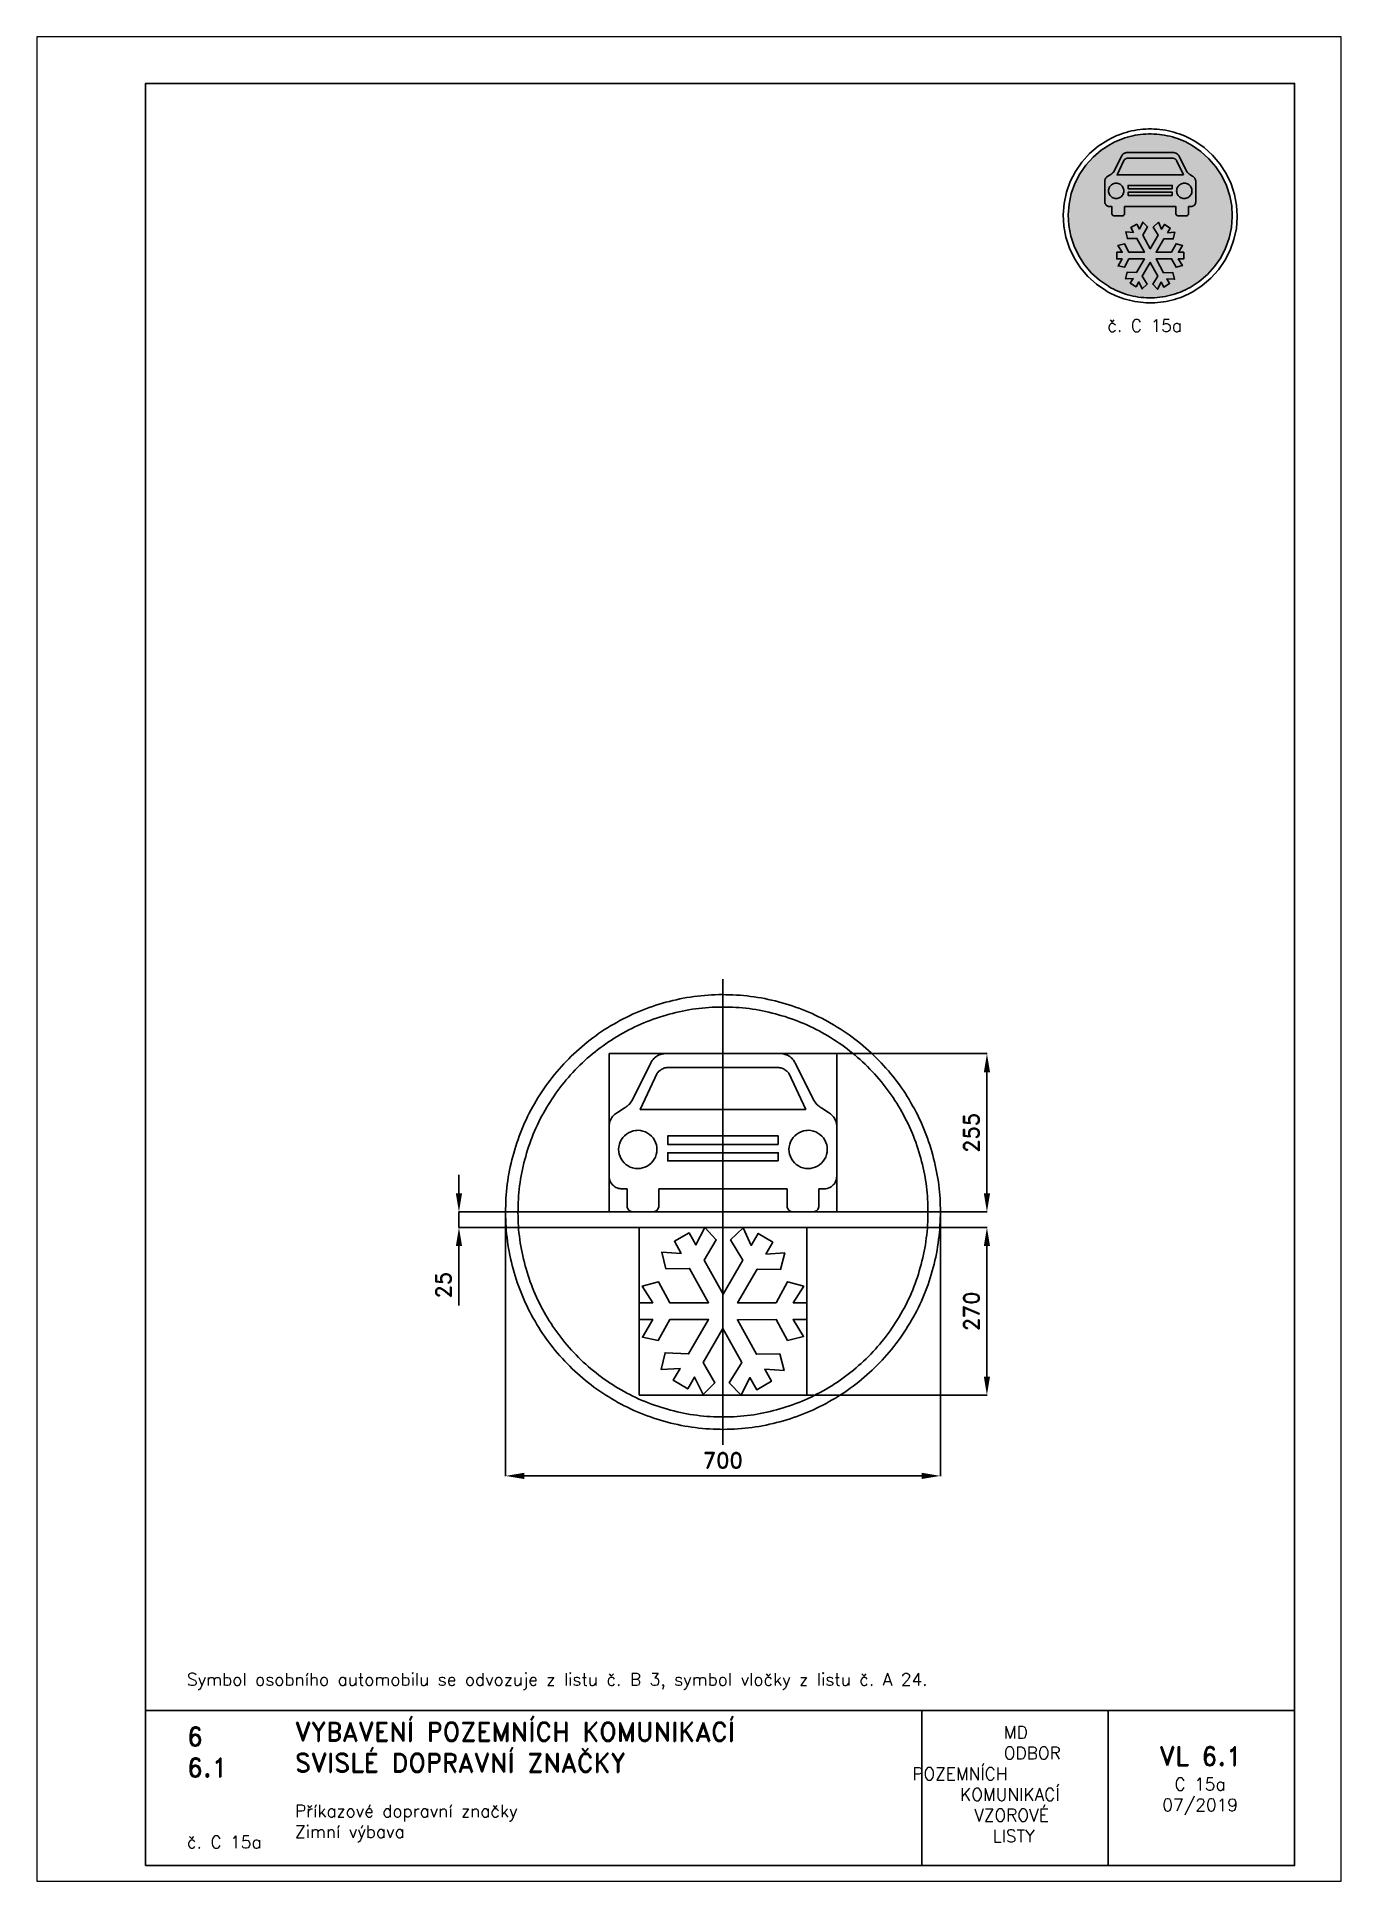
# Paper-space layout 'C 15a' of a CAD drawing. Header units: millimetres. Extents: x 0 to 210, y 0 to 297.
# The model-space entities are those that its viewports show. They can reach past a viewport. Long polylines and large blocks are cut down to what shows.
import ezdxf

# ---------------------------------------------------------------- set-up
doc = ezdxf.new("R2010")
doc.units = ezdxf.units.MM
doc.header["$LTSCALE"] = 5
doc.linetypes.add('ČERCHOVANÁX2', pattern=[2, 1, -0.5, 0, -0.5])
doc.linetypes.add('ČÁRKOVANÁX2', pattern=[1.5, 1, -0.5])
for name, color, linetype in [('Kóty', 2, 'Continuous'), ('Rozpiska', 7, 'Continuous'), ('Značka', 7, 'Continuous')]:
    doc.layers.add(name, color=color, linetype=linetype)
doc.layers.add('Rámeček', color=6, linetype='Continuous', plot=False)
doc.styles.get("Standard").update_dxf_attribs({"font": 'romand.shx', "height": 25})
doc.dimstyles.get("Standard").update_dxf_attribs({"dimtxt": 25, "dimasz": 30, "dimexe": 0.18, "dimexo": 0.0625, "dimgap": 12.5, "dimtad": 1, "dimdec": 0, "dimzin": 0, "dimdsep": 46, "dimtxsty": 'Standard', "dimcen": 0.09, "dimadec": 0, "dimazin": 0, "dimtfac": 1, "dimtdec": 0, "dimtofl": 0, "dimtmove": 0, "dimatfit": 3, "dimfxl": 1, "dimtolj": 1, "dimtzin": 0, "dimarcsym": 0})

psp = doc.layouts.new('C 15a')

# ---------------------------------------------------------------- texts
at = {"layer": 'Rozpiska', "color": 7, "attachment_point": 1}
for s, width, heights, insert, char_height in [('\\pi7.08671;{\\C6;č. C 15a}', 27.9829, [2.67], (165.28, 251.51), 2), ('\\P\\PSymbol osobního automobilu se odvozuje z listu č. B 3, symbol vločky z listu č. A 24.', 155.5011, [0], (24.17, 40.15), 2), ('6', 149.0422, [0], (24.17, 24.77), 3), ('{\\C6;VYBAVENÍ POZEMNÍCH KOMUNIKACÍ\\P}SVISLÉ DOPRAVNÍ ZNAČKY{\\H1.34524x; }', 149.0422, [0], (41.56, 25.56), 3), ('\\pi14.7414;{\\C6;MD\\P\\pi2.36044;}ODBOR POZEMNÍCH{\\H1.57143x; }\\P\\pi7.69378;KOMUNIKACÍ{\\H1.5x; }\\P\\pi9.97949;{\\C6;VZOROVÉ\\H1.47619x; \\H0.67742x;\\P\\pi12.93187;LISTY\\H1.26984x; }', 33.1018, [0], (140.95, 24.95), 2), ('\\pi1.03113;{\\H1.5x;\\C6;VL 6.1\\P\\pi3.5073;\\H0.66667x;C 15a\\H1.66666x; \\H0.6x;\\P\\pi1.5549;07/2019\\H1.80159x; }', 16.0623, [0], (179.66, 21.61), 2), ('6.1', 149.0422, [0], (24.17, 19.78), 3), ('{\\C6;Příkazové dopravní značky\\P}Zimní výbava{\\H1.83333x; }', 149.0422, [0], (41.56, 12.29), 2), ('{\\C6;č. C 15a}', 18.3305, [2.67], (24.17, 7.28), 2)]:
    psp.add_mtext_dynamic_manual_height_columns(s, width=width, gutter_width=100, heights=heights, dxfattribs=dict(at, insert=insert, char_height=char_height))

msp = doc.modelspace()

# ---------------------------------------------------------------- blocks, each defined once
blk = doc.blocks.new('*D2')
at = {"layer": 'Defpoints', "color": 0, "transparency": 16777216}
for p in [(183.3, 255), (183.3, 0), (425, 0)]:
    blk.add_point(p, dxfattribs=at)
at = {"layer": 'Kóty', "color": 0, "lineweight": -2, "transparency": 16777216}
for p, q in [((183.3625, 255), (425.18, 255)), ((425, 225), (425, 30)), ((183.3625, 0), (425.18, 0))]:
    blk.add_line(p, q, dxfattribs=at)
at = {"layer": 'Kóty', "color": 0, "transparency": 16777216}
for points in [[(420, 225), (430, 225), (425, 255)], [(420, 30), (430, 30), (425, 0)]]:
    blk.add_solid(points, dxfattribs=at)
at = {"layer": 'Kóty', "color": 0, "transparency": 16777216, "insert": (400, 127.5), "char_height": 25, "attachment_point": 5, "rotation": 90}
blk.add_mtext('\\A1;255', dxfattribs=at)
blk = doc.blocks.new('*D3')
at = {"layer": 'Defpoints', "color": 0, "transparency": 16777216}
for p in [(135, -25.01), (425, -25.01), (135, -294.99)]:
    blk.add_point(p, dxfattribs=at)
at = {"layer": 'Kóty', "color": 0, "lineweight": -2, "transparency": 16777216}
for p, q in [((135.0625, -25.01), (425.18, -25.01)), ((425, -264.99), (425, -55.01)), ((135.0625, -294.99), (425.18, -294.99))]:
    blk.add_line(p, q, dxfattribs=at)
at = {"layer": 'Kóty', "color": 0, "transparency": 16777216}
for points in [[(420, -55.01), (430, -55.01), (425, -25.01)], [(420, -264.99), (430, -264.99), (425, -294.99)]]:
    blk.add_solid(points, dxfattribs=at)
at = {"layer": 'Kóty', "color": 0, "transparency": 16777216, "insert": (400, -160), "char_height": 25, "attachment_point": 5, "rotation": 90}
blk.add_mtext('\\A1;270', dxfattribs=at)
blk = doc.blocks.new('*D4')
at = {"layer": 'Defpoints', "color": 0, "transparency": 16777216}
for p in [(-375, 0), (-425.1, -25), (-135, -25)]:
    blk.add_point(p, dxfattribs=at)
at = {"layer": 'Kóty', "color": 0, "lineweight": -2, "transparency": 16777216}
for p, q in [((-425.1, 30), (-425.1, 60)), ((-375.1, 0), (-425.2, 0)), ((-135.1, -25), (-425.2, -25)), ((-425.1, -55), (-425.1, -150.5))]:
    blk.add_line(p, q, dxfattribs=at)
at = {"layer": 'Kóty', "color": 0, "transparency": 16777216}
for points in [[(-430.1, 30), (-420.1, 30), (-425.1, 0)], [(-430.1, -55), (-420.1, -55), (-425.1, -25)]]:
    blk.add_solid(points, dxfattribs=at)
at = {"layer": 'Kóty', "color": 0, "transparency": 16777216, "insert": (-450.1, -117.7), "char_height": 25, "attachment_point": 5, "rotation": 90}
blk.add_mtext('\\A1;25', dxfattribs=at)
blk = doc.blocks.new('*D5')
at = {"layer": 'Defpoints', "color": 0, "transparency": 16777216}
for p in [(-350.1, -3.2), (350, -4.6), (350, -425)]:
    blk.add_point(p, dxfattribs=at)
at = {"layer": 'Kóty', "color": 0, "lineweight": -2, "transparency": 16777216}
for p, q in [((-350.1, -3.3), (-350.1, -425.2)), ((350, -4.6), (350, -425.2)), ((-320.1, -425), (320, -425))]:
    blk.add_line(p, q, dxfattribs=at)
at = {"layer": 'Kóty', "color": 0, "transparency": 16777216}
for points in [[(-320.1, -420), (-320.1, -430), (-350.1, -425)], [(320, -420), (320, -430), (350, -425)]]:
    blk.add_solid(points, dxfattribs=at)
at = {"layer": 'Kóty', "color": 0, "transparency": 16777216, "insert": (0, -400), "char_height": 25, "attachment_point": 5}
blk.add_mtext('\\A1;700', dxfattribs=at)

# ---------------------------------------------------------------- dimensions: what is measured, and where the dimension line sits
at = {"layer": 'Kóty'}
for base, p1, p2, picture, middle in [((425, 0), (183.3, 255), (183.3, 0), '*D2', (400, 127.5)), ((-425.0536, -25), (-375, 0), (-135, -25), '*D4', (-450.0536, -117.7381)), ((425, -25.01), (135, -294.99), (135, -25.01), '*D3', (400, -160))]:
    dim = msp.add_linear_dim(base=base, p1=p1, p2=p2, angle=90, dimstyle='Standard', dxfattribs=at)
    dim.commit()
    dim.dimension.update_dxf_attribs({"geometry": picture, "text_midpoint": middle})
dim = msp.add_linear_dim(base=(350, -425.0294), p1=(-350.0536, -3.2076), p2=(350, -4.581), dimstyle='Standard', dxfattribs=at)
dim.commit()
dim.dimension.update_dxf_attribs({"geometry": '*D5', "text_midpoint": (-0.0268, -400.0294)})

# ---------------------------------------------------------------- linework, layer by layer
at = {"layer": 'Kóty'}
msp.add_lwpolyline([(-425.0536, -25), (-425.0536, 0)], dxfattribs=at)
at = {"layer": 'Značka', "color": 6, "linetype": 'ČERCHOVANÁX2', "lineweight": 25, "ltscale": 5}
for p, q in [((0, 375), (0, -375)), ((375, 0), (-375, 0))]:
    msp.add_line(p, q, dxfattribs=at)
at = {"layer": 'Značka', "color": 5}
for points in [[(350, 0), (350, -2.291), (350, -4.581, -0.0321663), (346.5, -50.208, -0.0357268), (336.9, -95.004, -0.0366679), (321.8, -138.262, -0.0347487), (300.8, -178.953, -0.0340422), (275, -216.774, -0.0344423), (244.2, -250.7057, -0.0345546), (209.5, -280.5629, -0.0344262), (171, -305.3736, -0.034386), (129.7, -325.2231, -0.0344168), (86.2, -339.2308, -0.0344232), (41.2, -347.7241, -0.0344159), (-4.6, -349.97, -0.0344167), (-50.2, -346.5273, -0.034417), (-95, -336.8593, -0.0344219), (-138.2, -321.7156, -0.0344258), (-179, -300.7922, -0.0344196), (-216.8, -274.9795, -0.0344135), (-250.7, -244.227, -0.0344027), (-280.6, -209.504, -0.0344212), (-305.4, -171.017, -0.0344081), (-325.2, -129.751, -0.0344167), (-339.2, -86.154, -0.034422), (-347.7, -41.156, -0.0344239), (-350, 4.581, -0.0344186), (-346.5, 50.244, -0.0344066), (-336.9, 95.004, -0.0344079), (-321.7, 138.22, -0.0344215), (-300.8, 178.953, -0.0344123), (-275, 216.776, -0.0344159), (-244.2, 250.706, -0.0344112), (-209.5, 280.56, -0.0344102), (-171, 305.374, -0.0344135), (-129.8, 325.224, -0.0344133), (-86.2, 339.231, -0.0344178), (-41.2, 347.724, -0.0344147), (4.6, 349.97, -0.0344183), (50.2, 346.527, -0.0344185), (95, 336.859, -0.0344139), (138.2, 321.715, -0.0344122), (179, 300.792, -0.034421), (216.8, 274.98, -0.0343987), (250.7, 244.227, -0.0344281), (280.6, 209.501, -0.0344954), (305.4, 171.017, -0.0344081), (325.2, 129.763, -0.0340917), (339.2, 86.154, -0.0328069), (347.5, 43.384, -0.0342764), (350, 0)], [(330, 0), (330, -2.16), (330, -4.32, -0.0321676), (326.7, -47.339, -0.0357412), (317.6, -89.575, -0.0366598), (303.4, -130.361, -0.0347689), (283.6, -168.727, -0.0340415), (259.3, -204.387, -0.0344506), (230.3, -236.38, -0.034559), (197.5, -264.5307, -0.0344287), (161.2, -287.9237, -0.034392), (122.3, -306.6389, -0.034413), (81.2, -319.8462, -0.0344226), (38.8, -327.8541, -0.0344166), (-4.3, -329.9717, -0.0344155), (-47.4, -326.7258, -0.0344178), (-89.6, -317.6102, -0.0344206), (-130.3, -303.3319, -0.0344145), (-168.7, -283.6041, -0.034423), (-204.4, -259.2663, -0.034424), (-236.4, -230.271, -0.0344207), (-264.5, -197.532, -0.0344091), (-287.9, -161.245, -0.0344122), (-306.6, -122.337, -0.0343888), (-319.8, -81.231, -0.0343928), (-327.9, -38.804, -0.034449), (-330, 4.32, -0.0344398), (-326.7, 47.373, -0.0344103), (-317.6, 89.575, -0.0344275), (-303.3, 130.322, -0.0344042), (-283.6, 168.727, -0.0344117), (-259.3, 204.389, -0.034409), (-230.3, 236.38, -0.0344094), (-197.5, 264.528, -0.0344108), (-161.2, 287.924, -0.0344214), (-122.3, 306.639, -0.0344114), (-81.2, 319.846, -0.034423), (-38.8, 327.854, -0.0344179), (4.3, 329.972, -0.0344171), (47.4, 326.726, -0.0344183), (89.6, 317.61, -0.0344109), (130.3, 303.332, -0.0344202), (168.7, 283.604, -0.0344124), (204.4, 259.267, -0.034393), (236.4, 230.271, -0.0344124), (264.5, 197.529, -0.0344903), (287.9, 161.245, -0.0344317), (306.6, 122.348, -0.034062), (319.8, 81.231, -0.032789), (327.7, 40.905, -0.034256), (330, 0)], [(133.3, 165.046), (106.1, 223.368), (105.3, 224.306), (104.4, 225.232), (102.9, 226.754), (101.3, 228.131), (99.8, 229.139), (98.3, 230.017), (96.6, 230.829), (94.9, 231.514), (93.3, 232.024), (91.7, 232.409), (90, 232.672), (88.3, 232.803), (87, 232.838), (85.7, 232.84), (-85.7, 232.84, 0.00370485), (-87.2, 232.835), (-88.7, 232.784), (-90.4, 232.63), (-92, 232.348), (-93.6, 231.957), (-95.1, 231.452), (-96.7, 230.791), (-98.3, 230.017), (-99.9, 229.089), (-101.4, 228.018), (-103.2, 226.535), (-104.7, 224.898), (-105.4, 224.137), (-106.1, 223.368), (-133.3, 165.046), (133.3, 165.046)], [(-106.3, 100.728), (-106.7, 104.549), (-107.3, 108.313), (-108.5, 112.148), (-110.3, 115.784), (-112.5, 119.172), (-115.1, 122.229), (-118.1, 124.936), (-121.4, 127.209), (-125, 129.051), (-128.8, 130.384), (-132.7, 131.235), (-136.7, 131.538, 0.0344146), (-140.8, 131.34), (-144.7, 130.593), (-148.6, 129.359), (-152.2, 127.612), (-155.6, 125.427), (-158.6, 122.799), (-161.4, 119.812), (-163.6, 116.482), (-165.5, 112.896), (-166.8, 109.092), (-167.6, 105.151), (-168, 101.131), (-167.8, 97.105), (-167, 93.144), (-165.8, 89.305), (-164, 85.673), (-161.8, 82.284), (-159.2, 79.227), (-156.2, 76.52), (-152.9, 74.248), (-149.3, 72.406), (-145.5, 71.072), (-141.6, 70.221), (-137.5, 69.918, 0.0344221), (-133.5, 70.116), (-129.6, 70.864), (-125.7, 72.097), (-122.1, 73.844), (-118.7, 76.029), (-115.6, 78.657), (-112.9, 81.644), (-110.7, 84.974), (-108.8, 88.558), (-107.5, 92.364), (-106.6, 96.31), (-106.3, 100.325), (-106.3, 100.527), (-106.3, 100.728)], [(168, 100.728), (167.6, 104.549), (167, 108.313), (165.8, 112.148), (164, 115.784), (161.8, 119.172), (159.2, 122.229), (156.2, 124.936), (152.9, 127.209), (149.3, 129.051), (145.5, 130.384), (141.6, 131.235), (137.5, 131.538, 0.0344146), (133.5, 131.34), (129.6, 130.593), (125.7, 129.359), (122.1, 127.612), (118.7, 125.427), (115.6, 122.799), (112.9, 119.812), (110.7, 116.482), (108.8, 112.896), (107.5, 109.092), (106.6, 105.151), (106.3, 101.131), (106.5, 97.105), (107.3, 93.144), (108.5, 89.305), (110.3, 85.673), (112.4, 82.284), (115.1, 79.227), (118.1, 76.52), (121.4, 74.248), (125, 72.406), (128.8, 71.072), (132.7, 70.221), (136.7, 69.918, 0.0344626), (140.8, 70.116), (144.7, 70.864), (148.6, 72.097), (152.2, 73.844), (155.6, 76.029), (158.6, 78.657), (161.4, 81.644), (163.6, 84.974), (165.5, 88.558), (166.8, 92.364), (167.7, 96.31), (168, 100.325), (168, 100.527), (168, 100.728)]]:
    msp.add_lwpolyline(points, format="xyb", dxfattribs=at)
at = {"layer": 'Značka', "color": 6, "linetype": 'ČÁRKOVANÁX2', "ltscale": 2.5}
for points in [[(-183.3, 0), (-183.3, 255), (183.3, 255), (183.3, 0), (-183.3, 0)], [(-135, -295), (-135, -25), (135, -25), (135, -295), (-135, -295)], [(-135, -294.99), (135, -294.99), (135, -25.01), (-135, -25.01), (-135, -294.99)]]:
    msp.add_lwpolyline(points, dxfattribs=at)
at = {"layer": 'Značka', "color": 5}
for points in [[(94.1, 255), (96.2, 254.687), (98.3, 254.3), (100.2, 253.851), (101.9, 253.263), (103.9, 252.425), (105.7, 251.413), (107.6, 250.214), (109.3, 248.871), (110.8, 247.561), (112.2, 246.132), (113.4, 244.546), (114.5, 242.857), (115.3, 241.504), (116.1, 240.13), (145.7, 180.74), (149.6, 175.039), (150.2, 174.354), (150.8, 173.676), (151.6, 172.922), (152.4, 172.191), (153.1, 171.54), (153.8, 170.909), (154.6, 170.323), (155.3, 169.754), (155.9, 169.286), (156.6, 168.835), (157.8, 168.05), (159, 167.295), (170.1, 160.106), (171.7, 159.023), (173.3, 157.886), (175, 156.488), (176.6, 154.938), (177.9, 153.399), (179.1, 151.751), (180.1, 150.121), (180.9, 148.426), (181.6, 146.951), (182.1, 145.433), (182.6, 143.472), (183, 141.474), (183.2, 140.565), (183.3, 139.655), (183.3, 57.536), (183, 55.084), (182.6, 52.654), (181.8, 50.031), (180.6, 47.553), (179.3, 45.469), (177.6, 43.589), (175.9, 41.991), (174, 40.593), (172.3, 39.556), (170.5, 38.723), (168, 37.976), (165.5, 37.535), (164.3, 37.394), (163.1, 37.272), (154.4, 37.273), (154.4, 10.259), (154.2, 8.334), (153.8, 6.454), (152.5, 3.961), (150.4, 2.035), (147.6, 0.708), (144.4, 0), (113.1, 0), (110.5, 0.524), (108.1, 1.434), (105.9, 3.089), (104.3, 5.326), (103.5, 7.719), (103.1, 10.259), (103.1, 37.273), (-103.1, 37.273), (-103.1, 10.259), (-103.3, 8.359), (-103.8, 6.505), (-105.2, 3.954), (-107.3, 1.995), (-110, 0.709), (-113.1, 0), (-144.4, 0), (-147.1, 0.53), (-149.6, 1.488), (-151.8, 3.141), (-153.3, 5.36), (-154.1, 7.74), (-154.4, 10.259), (-154.4, 37.273), (-163.1, 37.272), (-164.6, 37.423), (-166, 37.606), (-168.4, 38.061), (-170.6, 38.797), (-172.4, 39.601), (-174, 40.593), (-176, 42.072), (-177.8, 43.769), (-179.5, 45.767), (-180.9, 47.988), (-182, 50.551), (-182.7, 53.254), (-183, 55.389), (-183.3, 57.536), (-183.3, 139.655), (-183.1, 140.767), (-182.9, 141.877), (-182.6, 143.75), (-182.1, 145.586), (-181.5, 147.026), (-180.9, 148.426), (-180, 150.208), (-178.9, 151.918), (-177.7, 153.638), (-176.3, 155.234), (-174.7, 156.785), (-172.9, 158.176), (-171.5, 159.161), (-170.1, 160.106), (-159, 167.295), (-157.7, 168.072), (-156.5, 168.879), (-155.9, 169.31), (-155.3, 169.754), (-154.5, 170.354), (-153.8, 170.971), (-153, 171.636), (-152.2, 172.323), (-151.4, 173.072), (-150.7, 173.844), (-150.1, 174.439), (-149.6, 175.039), (-145.7, 180.74), (-116.1, 240.13), (-115.5, 241.21), (-114.9, 242.281), (-113.8, 244.055), (-112.5, 245.728), (-111.4, 246.98), (-110.2, 248.144), (-108.5, 249.558), (-106.7, 250.834), (-104.7, 252.029), (-102.6, 253.016), (-100.2, 253.832), (-97.8, 254.407), (-96, 254.732), (-94.1, 255), (94.1, 255)], [(88.9, 108.852), (88.9, 122.631), (-88.9, 122.631), (-88.9, 108.852), (88.9, 108.852)], [(88.9, 82.386), (88.9, 95.348), (-88.9, 95.348), (-88.9, 82.386), (88.9, 82.386)], [(69, -67.969), (99.5, -66.002), (92.5, -92.687), (55.1, -91.903), (23.4, -146.456), (85.6, -146.066), (103.9, -112.314), (130, -119.565), (113.2, -146.066), (135, -146.066), (135, -173.338), (113, -173.338), (129.8, -200.417), (104.1, -206.691), (85.8, -173.338), (23.3, -173.54), (53.9, -229.061), (91.4, -228.666), (98.3, -255.163), (67.3, -253.1958), (78.1, -272.6303), (54.3, -286.3604), (43.5, -266.7377), (29.2, -295), (10.1, -275.1711), (30.2, -242.602), (-0.3, -187.462), (-32.1, -242.602), (-13, -274.9784), (-32.1, -293.817), (-45.6, -265.949), (-56.8, -284.9892), (-80.2, -270.8648), (-69, -251.8246), (-99.7, -253.3974), (-93.1, -226.712), (-55.5, -228.478), (-23.3, -173.338), (-85.8, -173.338), (-104.1, -206.691), (-129.6, -201.6), (-113.2, -173.338), (-135, -173.338), (-135, -146.066), (-113, -146.254), (-130, -119.565), (-103.9, -112.314), (-85.8, -146.066), (-23.3, -146.066), (-53.9, -90.922), (-91.8, -91.509), (-98.5, -64.819), (-67.5, -66.791), (-78.3, -47.164), (-54.5, -33.622), (-43.7, -53.056), (-29.1, -25), (-10.9, -44.609), (-30.2, -77.384), (0.3, -132.524), (31.9, -77.384), (12.3, -44.815), (32.7, -25.771), (45.4, -53.831), (56.8, -34.41), (80.2, -48.736), (69, -67.969)]]:
    msp.add_lwpolyline(points, dxfattribs=at)

msp.set_redraw_order([(e.dxf.handle, doc.entitydb.next_handle()) for e in msp.query("TEXT MTEXT ATTDEF DIMENSION ARC_DIMENSION")])  # texts and dimensions are drawn at this point

# ---------------------------------------------------------------- hatches: boundary and pattern name
at = {"layer": 'Značka'}
h = psp.add_hatch(color=170, dxfattribs=at)
h.dxf.hatch_style = 1
edge = h.paths.add_edge_path()
edge.add_line((192.47, 268.17), (192.47, 268.09))
edge.add_line((192.47, 268.09), (192.47, 268))
edge.add_line((192.47, 268), (192.34, 266.28))
edge.add_line((192.34, 266.28), (191.97, 264.59))
edge.add_line((191.97, 264.59), (191.4, 262.96))
edge.add_line((191.4, 262.96), (190.61, 261.42))
edge.add_line((190.61, 261.42), (189.64, 260))
edge.add_line((189.64, 260), (188.48, 258.72))
edge.add_line((188.48, 258.72), (187.17, 257.59))
edge.add_line((187.17, 257.59), (185.72, 256.66))
edge.add_arc((179.51, 267.57), 12.56, 291.751, 299.6344, ccw=False)
edge.add_arc((179.51, 267.57), 12.56, 283.8718, 291.7573, ccw=False)
edge.add_arc((179.34, 267.52), 12.55, 276.7513, 284.6392, ccw=False)
edge.add_arc((179.34, 267.52), 12.55, 268.8705, 276.7551, ccw=False)
edge.add_arc((179.18, 267.55), 12.57, 261.7511, 269.6352, ccw=False)
edge.add_arc((179.17, 267.53), 12.56, 253.869, 261.7527, ccw=False)
edge.add_arc((179.02, 267.57), 12.56, 246.7289, 254.6075, ccw=False)
edge.add_arc((179.01, 267.58), 12.56, 238.8674, 246.7494, ccw=False)
edge.add_line((172.52, 256.83), (171.09, 257.8))
edge.add_line((171.09, 257.8), (169.81, 258.96))
edge.add_line((169.81, 258.96), (168.69, 260.27))
edge.add_line((168.69, 260.27), (167.75, 261.72))
edge.add_line((167.75, 261.72), (167, 263.28))
edge.add_line((167, 263.28), (166.48, 264.92))
edge.add_line((166.48, 264.92), (166.15, 266.62))
edge.add_line((166.15, 266.62), (166.07, 268.34))
edge.add_line((166.07, 268.34), (166.2, 270.07))
edge.add_line((166.2, 270.07), (166.56, 271.76))
edge.add_line((166.56, 271.76), (167.14, 273.39))
edge.add_line((167.14, 273.39), (167.92, 274.92))
edge.add_line((167.92, 274.92), (168.9, 276.35))
edge.add_line((168.9, 276.35), (170.06, 277.63))
edge.add_line((170.06, 277.63), (171.37, 278.75))
edge.add_line((171.37, 278.75), (172.82, 279.69))
edge.add_arc((179.03, 268.78), 12.55, 111.7474, 119.6375, ccw=False)
edge.add_arc((179.03, 268.78), 12.55, 103.87, 111.7584, ccw=False)
edge.add_arc((179.19, 268.82), 12.55, 96.7537, 104.637, ccw=False)
edge.add_arc((179.19, 268.82), 12.55, 88.8711, 96.7556, ccw=False)
edge.add_arc((179.36, 268.8), 12.57, 81.7508, 89.6353, ccw=False)
edge.add_arc((179.36, 268.81), 12.56, 73.8685, 81.7522, ccw=False)
edge.add_arc((179.52, 268.78), 12.55, 66.726, 74.6112, ccw=False)
edge.add_arc((179.52, 268.76), 12.56, 58.8678, 66.7485, ccw=False)
edge.add_line((186.02, 279.52), (187.44, 278.54))
edge.add_line((187.44, 278.54), (188.72, 277.38))
edge.add_line((188.72, 277.38), (189.85, 276.07))
edge.add_line((189.85, 276.07), (190.78, 274.62))
edge.add_line((190.78, 274.62), (191.53, 273.07))
edge.add_line((191.53, 273.07), (192.06, 271.42))
edge.add_line((192.06, 271.42), (192.38, 269.81))
edge.add_line((192.38, 269.81), (192.47, 268.17))
h = psp.add_hatch(color=255, dxfattribs=at)
h.dxf.hatch_style = 1
edge = h.paths.add_edge_path(flags=16)
edge.add_line((185.99, 272.2), (185.97, 272.35))
edge.add_line((185.97, 272.35), (185.95, 272.5))
edge.add_line((185.95, 272.5), (185.9, 272.66))
edge.add_line((185.9, 272.66), (185.83, 272.8))
edge.add_line((185.83, 272.8), (185.74, 272.94))
edge.add_line((185.74, 272.94), (185.64, 273.06))
edge.add_line((185.64, 273.06), (185.52, 273.17))
edge.add_line((185.52, 273.17), (185.38, 273.26))
edge.add_line((185.38, 273.26), (185.24, 273.33))
edge.add_line((185.24, 273.33), (185.09, 273.39))
edge.add_line((185.09, 273.39), (184.93, 273.42))
edge.add_line((184.93, 273.42), (184.77, 273.43))
edge.add_arc((184.75, 272.27), 1.17, 88.8918, 96.7759)
edge.add_line((184.61, 273.43), (184.45, 273.4))
edge.add_line((184.45, 273.4), (184.3, 273.35))
edge.add_line((184.3, 273.35), (184.15, 273.28))
edge.add_line((184.15, 273.28), (184.02, 273.19))
edge.add_line((184.02, 273.19), (183.89, 273.08))
edge.add_line((183.89, 273.08), (183.78, 272.96))
edge.add_line((183.78, 272.96), (183.7, 272.83))
edge.add_line((183.7, 272.83), (183.62, 272.69))
edge.add_line((183.62, 272.69), (183.57, 272.54))
edge.add_line((183.57, 272.54), (183.53, 272.38))
edge.add_line((183.53, 272.38), (183.52, 272.22))
edge.add_line((183.52, 272.22), (183.53, 272.06))
edge.add_line((183.53, 272.06), (183.56, 271.9))
edge.add_line((183.56, 271.9), (183.61, 271.74))
edge.add_line((183.61, 271.74), (183.68, 271.6))
edge.add_line((183.68, 271.6), (183.76, 271.46))
edge.add_line((183.76, 271.46), (183.87, 271.34))
edge.add_line((183.87, 271.34), (183.99, 271.23))
edge.add_line((183.99, 271.23), (184.12, 271.14))
edge.add_line((184.12, 271.14), (184.27, 271.07))
edge.add_line((184.27, 271.07), (184.42, 271.02))
edge.add_line((184.42, 271.02), (184.58, 270.98))
edge.add_line((184.58, 270.98), (184.74, 270.97))
edge.add_arc((184.76, 272.16), 1.19, 268.8173, 276.7124)
edge.add_line((184.9, 270.98), (185.06, 271.01))
edge.add_line((185.06, 271.01), (185.21, 271.06))
edge.add_line((185.21, 271.06), (185.36, 271.13))
edge.add_line((185.36, 271.13), (185.49, 271.21))
edge.add_line((185.49, 271.21), (185.61, 271.32))
edge.add_line((185.61, 271.32), (185.72, 271.44))
edge.add_line((185.72, 271.44), (185.81, 271.57))
edge.add_line((185.81, 271.57), (185.89, 271.71))
edge.add_line((185.89, 271.71), (185.94, 271.87))
edge.add_line((185.94, 271.87), (185.98, 272.02))
edge.add_line((185.98, 272.02), (185.99, 272.19))
edge.add_line((185.99, 272.19), (185.99, 272.19))
edge.add_line((185.99, 272.19), (185.99, 272.2))
edge = h.paths.add_edge_path(flags=16)
edge.add_line((175.02, 272.2), (175, 272.35))
edge.add_line((175, 272.35), (174.98, 272.5))
edge.add_line((174.98, 272.5), (174.93, 272.66))
edge.add_line((174.93, 272.66), (174.86, 272.8))
edge.add_line((174.86, 272.8), (174.77, 272.94))
edge.add_line((174.77, 272.94), (174.66, 273.06))
edge.add_line((174.66, 273.06), (174.54, 273.17))
edge.add_line((174.54, 273.17), (174.41, 273.26))
edge.add_line((174.41, 273.26), (174.27, 273.33))
edge.add_line((174.27, 273.33), (174.12, 273.39))
edge.add_line((174.12, 273.39), (173.96, 273.42))
edge.add_line((173.96, 273.42), (173.8, 273.43))
edge.add_arc((173.78, 272.24), 1.19, 88.8228, 96.7069)
edge.add_line((173.64, 273.43), (173.48, 273.4))
edge.add_line((173.48, 273.4), (173.32, 273.35))
edge.add_line((173.32, 273.35), (173.18, 273.28))
edge.add_line((173.18, 273.28), (173.04, 273.19))
edge.add_line((173.04, 273.19), (172.92, 273.08))
edge.add_line((172.92, 273.08), (172.81, 272.96))
edge.add_line((172.81, 272.96), (172.72, 272.83))
edge.add_line((172.72, 272.83), (172.65, 272.69))
edge.add_line((172.65, 272.69), (172.6, 272.54))
edge.add_line((172.6, 272.54), (172.56, 272.38))
edge.add_line((172.56, 272.38), (172.55, 272.22))
edge.add_line((172.55, 272.22), (172.56, 272.06))
edge.add_line((172.56, 272.06), (172.59, 271.9))
edge.add_line((172.59, 271.9), (172.64, 271.74))
edge.add_line((172.64, 271.74), (172.71, 271.6))
edge.add_line((172.71, 271.6), (172.8, 271.46))
edge.add_line((172.8, 271.46), (172.9, 271.34))
edge.add_line((172.9, 271.34), (173.02, 271.23))
edge.add_line((173.02, 271.23), (173.15, 271.14))
edge.add_line((173.15, 271.14), (173.3, 271.07))
edge.add_line((173.3, 271.07), (173.45, 271.02))
edge.add_line((173.45, 271.02), (173.6, 270.98))
edge.add_line((173.6, 270.98), (173.77, 270.97))
edge.add_arc((173.79, 272.13), 1.16, 268.8909, 276.7768)
edge.add_line((173.93, 270.98), (174.08, 271.01))
edge.add_line((174.08, 271.01), (174.24, 271.06))
edge.add_line((174.24, 271.06), (174.38, 271.13))
edge.add_line((174.38, 271.13), (174.52, 271.21))
edge.add_line((174.52, 271.21), (174.64, 271.32))
edge.add_line((174.64, 271.32), (174.75, 271.44))
edge.add_line((174.75, 271.44), (174.84, 271.57))
edge.add_line((174.84, 271.57), (174.92, 271.71))
edge.add_line((174.92, 271.71), (174.97, 271.87))
edge.add_line((174.97, 271.87), (175, 272.02))
edge.add_line((175, 272.02), (175.02, 272.19))
edge.add_line((175.02, 272.19), (175.02, 272.19))
edge.add_line((175.02, 272.19), (175.02, 272.2))
h.paths.add_polyline_path([(182.82, 272.53), (182.82, 273.08), (175.71, 273.08), (175.71, 272.53)], flags=16)
edge = h.paths.add_edge_path(flags=16)
edge.add_line((184.6, 274.77), (183.51, 277.11))
edge.add_line((183.51, 277.11), (183.48, 277.14))
edge.add_line((183.48, 277.14), (183.44, 277.18))
edge.add_line((183.44, 277.18), (183.38, 277.24))
edge.add_line((183.38, 277.24), (183.32, 277.3))
edge.add_line((183.32, 277.3), (183.26, 277.34))
edge.add_line((183.26, 277.34), (183.2, 277.37))
edge.add_line((183.2, 277.37), (183.13, 277.41))
edge.add_line((183.13, 277.41), (183.06, 277.43))
edge.add_line((183.06, 277.43), (183, 277.45))
edge.add_line((183, 277.45), (182.94, 277.47))
edge.add_line((182.94, 277.47), (182.87, 277.48))
edge.add_line((182.87, 277.48), (182.8, 277.48))
edge.add_line((182.8, 277.48), (182.75, 277.49))
edge.add_line((182.75, 277.49), (182.7, 277.49))
edge.add_line((182.7, 277.49), (175.84, 277.49))
edge.add_arc((175.82, 273.44), 4.05, 89.7664, 90.6155)
edge.add_line((175.78, 277.49), (175.72, 277.48))
edge.add_line((175.72, 277.48), (175.65, 277.48))
edge.add_line((175.65, 277.48), (175.59, 277.47))
edge.add_line((175.59, 277.47), (175.52, 277.45))
edge.add_line((175.52, 277.45), (175.46, 277.43))
edge.add_line((175.46, 277.43), (175.4, 277.4))
edge.add_line((175.4, 277.4), (175.34, 277.37))
edge.add_line((175.34, 277.37), (175.27, 277.34))
edge.add_line((175.27, 277.34), (175.21, 277.29))
edge.add_line((175.21, 277.29), (175.14, 277.23))
edge.add_line((175.14, 277.23), (175.08, 277.17))
edge.add_line((175.08, 277.17), (175.05, 277.14))
edge.add_line((175.05, 277.14), (175.02, 277.11))
edge.add_line((175.02, 277.11), (173.94, 274.77))
edge.add_line((173.94, 274.77), (184.6, 274.77))
h.paths.add_polyline_path([(183.03, 278.37), (183.12, 278.36), (183.2, 278.34), (183.28, 278.33), (183.34, 278.3), (183.42, 278.27), (183.5, 278.23), (183.57, 278.18), (183.64, 278.13), (183.7, 278.07), (183.76, 278.02), (183.8, 277.95), (183.85, 277.89), (183.88, 277.83), (183.91, 277.78), (185.1, 275.4), (185.25, 275.17), (185.28, 275.15), (185.3, 275.12), (185.33, 275.09), (185.36, 275.06), (185.39, 275.03), (185.42, 275.01), (185.45, 274.99), (185.48, 274.96), (185.5, 274.94), (185.53, 274.93), (185.58, 274.89), (185.63, 274.86), (186.07, 274.58), (186.14, 274.53), (186.2, 274.49), (186.27, 274.43), (186.33, 274.37), (186.38, 274.31), (186.43, 274.24), (186.47, 274.18), (186.5, 274.11), (186.53, 274.05), (186.55, 273.99), (186.57, 273.91), (186.59, 273.83), (186.6, 273.79), (186.6, 273.76), (186.6, 270.47), (186.59, 270.38), (186.57, 270.28), (186.54, 270.17), (186.49, 270.07), (186.44, 269.99), (186.37, 269.92), (186.3, 269.85), (186.23, 269.8), (186.16, 269.75), (186.09, 269.72), (185.99, 269.69), (185.89, 269.67), (185.84, 269.67), (185.79, 269.66), (185.44, 269.66), (185.44, 268.58), (185.44, 268.51), (185.42, 268.43), (185.37, 268.33), (185.28, 268.25), (185.17, 268.2), (185.04, 268.17), (183.79, 268.17), (183.69, 268.19), (183.59, 268.23), (183.5, 268.3), (183.44, 268.39), (183.41, 268.48), (183.39, 268.58), (183.39, 269.66), (175.14, 269.66), (175.14, 268.58), (175.14, 268.51), (175.12, 268.43), (175.06, 268.33), (174.98, 268.25), (174.87, 268.2), (174.74, 268.17), (173.49, 268.17), (173.38, 268.19), (173.28, 268.23), (173.2, 268.3), (173.14, 268.39), (173.1, 268.48), (173.09, 268.58), (173.09, 269.66), (172.74, 269.66), (172.68, 269.67), (172.63, 269.68), (172.53, 269.69), (172.44, 269.72), (172.37, 269.76), (172.31, 269.8), (172.23, 269.86), (172.16, 269.92), (172.09, 270), (172.03, 270.09), (171.99, 270.19), (171.96, 270.3), (171.95, 270.39), (171.94, 270.47), (171.94, 273.76), (171.94, 273.8), (171.95, 273.85), (171.96, 273.92), (171.98, 274), (172.01, 274.05), (172.03, 274.11), (172.07, 274.18), (172.11, 274.25), (172.16, 274.32), (172.22, 274.38), (172.28, 274.44), (172.35, 274.5), (172.41, 274.54), (172.46, 274.58), (172.91, 274.86), (172.96, 274.9), (173.01, 274.93), (173.03, 274.94), (173.06, 274.96), (173.09, 274.99), (173.12, 275.01), (173.15, 275.04), (173.18, 275.07), (173.21, 275.1), (173.24, 275.13), (173.26, 275.15), (173.28, 275.17), (173.44, 275.4), (174.62, 277.78), (174.65, 277.82), (174.67, 277.86), (174.72, 277.93), (174.77, 278), (174.81, 278.05), (174.86, 278.1), (174.93, 278.15), (175, 278.21), (175.08, 278.25), (175.16, 278.29), (175.26, 278.33), (175.36, 278.35), (175.43, 278.36), (175.5, 278.37)])
h.paths.add_polyline_path([(182.82, 271.47), (182.82, 271.99), (175.71, 271.99), (175.71, 271.47)], flags=16)
h.paths.add_polyline_path([(182.03, 265.45), (183.25, 265.53), (182.97, 264.46), (181.47, 264.5), (180.2, 262.31), (182.69, 262.33), (183.42, 263.68), (184.47, 263.39), (183.8, 262.33), (184.67, 262.33), (184.67, 261.24), (183.79, 261.24), (184.46, 260.16), (183.43, 259.9), (182.7, 261.24), (180.2, 261.23), (181.42, 259.01), (182.92, 259.03), (183.2, 257.97), (181.96, 258.04), (182.39, 257.27), (181.44, 256.72), (181.01, 257.5), (180.44, 256.37), (179.67, 257.17), (180.48, 258.47), (179.26, 260.67), (177.98, 258.47), (178.75, 257.17), (177.98, 256.42), (177.44, 257.53), (177, 256.77), (176.06, 257.34), (176.51, 258.1), (175.28, 258.04), (175.54, 259.1), (177.05, 259.03), (178.34, 261.24), (175.84, 261.24), (175.1, 259.9), (174.08, 260.11), (174.74, 261.24), (173.87, 261.24), (173.87, 262.33), (174.75, 262.32), (174.07, 263.39), (175.11, 263.68), (175.84, 262.33), (178.34, 262.33), (177.11, 264.54), (175.6, 264.51), (175.33, 265.58), (176.57, 265.5), (176.14, 266.29), (177.09, 266.83), (177.52, 266.05), (178.1, 267.17), (178.83, 266.39), (178.06, 265.08), (179.28, 262.87), (180.54, 265.08), (179.76, 266.38), (180.58, 267.14), (181.08, 266.02), (181.54, 266.8), (182.48, 266.22)])

# ---------------------------------------------------------------- linework, layer by layer
at = {"layer": 'Rozpiska', "color": 7}
for p, q in [((17.5, 27.5), (202.5, 27.5)), ((142.5, 27.5), (142.5, 2.5)), ((172.5, 27.5), (172.5, 2.5))]:
    psp.add_line(p, q, dxfattribs=at)
psp.add_lwpolyline([(17.5, 2.5), (202.5, 2.5), (202.5, 289.5), (17.5, 289.5)], close=True, dxfattribs=at)
at = {"layer": 'Značka', "color": 7}
psp.add_lwpolyline([(193.27, 268.17), (193.27, 268.08), (193.27, 267.99), (193.13, 266.16), (192.74, 264.37), (192.14, 262.64), (191.3, 261.01), (190.27, 259.5), (189.04, 258.14), (187.65, 256.95), (186.11, 255.96, -0.034396), (184.46, 255.16, -0.034417), (182.72, 254.6, -0.034418), (180.92, 254.26, -0.034416), (179.08, 254.17, -0.034416), (177.26, 254.31, -0.034426), (175.47, 254.7, -0.034414), (173.74, 255.3, -0.034387), (172.11, 256.14), (170.6, 257.17), (169.24, 258.4), (168.04, 259.79), (167.05, 261.33), (166.26, 262.98), (165.7, 264.73), (165.36, 266.53), (165.27, 268.36), (165.41, 270.18), (165.79, 271.97), (166.4, 273.7), (167.24, 275.33), (168.27, 276.84), (169.5, 278.2), (170.89, 279.39), (172.43, 280.39, -0.034423), (174.08, 281.18, -0.0344), (175.82, 281.74, -0.034413), (177.62, 282.08, -0.034415), (179.45, 282.17, -0.034417), (181.28, 282.03, -0.03441), (183.07, 281.65, -0.034414), (184.8, 281.04, -0.034421), (186.43, 280.2), (187.94, 279.17), (189.3, 277.94), (190.49, 276.55), (191.48, 275.01), (192.28, 273.36), (192.84, 271.62), (193.17, 269.91), (193.27, 268.17)], format="xyb", dxfattribs=at)
at = {"layer": 'Značka', "color": 170}
psp.add_lwpolyline([(192.47, 268.17), (192.47, 268.09), (192.47, 268), (192.34, 266.28), (191.97, 264.59), (191.4, 262.96), (190.61, 261.42), (189.64, 260), (188.48, 258.72), (187.17, 257.59), (185.72, 256.66, -0.034412), (184.16, 255.91, -0.034421), (182.52, 255.38, -0.034431), (180.82, 255.06, -0.034417), (179.1, 254.97, -0.034415), (177.37, 255.1, -0.034412), (175.68, 255.47, -0.034391), (174.06, 256.04, -0.034405), (172.52, 256.83), (171.09, 257.8), (169.81, 258.96), (168.69, 260.27), (167.75, 261.72), (167, 263.28), (166.48, 264.92), (166.15, 266.62), (166.07, 268.34), (166.2, 270.07), (166.56, 271.76), (167.14, 273.39), (167.92, 274.92), (168.9, 276.35), (170.06, 277.63), (171.37, 278.75), (172.82, 279.69, -0.034441), (174.38, 280.44, -0.034433), (176.02, 280.97, -0.034411), (177.72, 281.29, -0.034416), (179.44, 281.37, -0.034416), (181.16, 281.24, -0.034413), (182.85, 280.88, -0.034419), (184.48, 280.31, -0.034399), (186.02, 279.52), (187.44, 278.54), (188.72, 277.38), (189.85, 276.07), (190.78, 274.62), (191.53, 273.07), (192.06, 271.42), (192.38, 269.81), (192.47, 268.17)], format="xyb", dxfattribs=at)
at = {"layer": 'Značka', "color": 255}
for points in [[(183.03, 278.37), (183.12, 278.36), (183.2, 278.34), (183.28, 278.33), (183.34, 278.3), (183.42, 278.27), (183.5, 278.23), (183.57, 278.18), (183.64, 278.13), (183.7, 278.07), (183.76, 278.02), (183.8, 277.95), (183.85, 277.89), (183.88, 277.83), (183.91, 277.78), (185.1, 275.4), (185.25, 275.17), (185.28, 275.15), (185.3, 275.12), (185.33, 275.09), (185.36, 275.06), (185.39, 275.03), (185.42, 275.01), (185.45, 274.99), (185.48, 274.96), (185.5, 274.94), (185.53, 274.93), (185.58, 274.89), (185.63, 274.86), (186.07, 274.58), (186.14, 274.53), (186.2, 274.49), (186.27, 274.43), (186.33, 274.37), (186.38, 274.31), (186.43, 274.24), (186.47, 274.18), (186.5, 274.11), (186.53, 274.05), (186.55, 273.99), (186.57, 273.91), (186.59, 273.83), (186.6, 273.79), (186.6, 273.76), (186.6, 270.47), (186.59, 270.38), (186.57, 270.28), (186.54, 270.17), (186.49, 270.07), (186.44, 269.99), (186.37, 269.92), (186.3, 269.85), (186.23, 269.8), (186.16, 269.75), (186.09, 269.72), (185.99, 269.69), (185.89, 269.67), (185.84, 269.67), (185.79, 269.66), (185.44, 269.66), (185.44, 268.58), (185.44, 268.51), (185.42, 268.43), (185.37, 268.33), (185.28, 268.25), (185.17, 268.2), (185.04, 268.17), (183.79, 268.17), (183.69, 268.19), (183.59, 268.23), (183.5, 268.3), (183.44, 268.39), (183.41, 268.48), (183.39, 268.58), (183.39, 269.66), (175.14, 269.66), (175.14, 268.58), (175.14, 268.51), (175.12, 268.43), (175.06, 268.33), (174.98, 268.25), (174.87, 268.2), (174.74, 268.17), (173.49, 268.17), (173.38, 268.19), (173.28, 268.23), (173.2, 268.3), (173.14, 268.39), (173.1, 268.48), (173.09, 268.58), (173.09, 269.66), (172.74, 269.66), (172.68, 269.67), (172.63, 269.68), (172.53, 269.69), (172.44, 269.72), (172.37, 269.76), (172.31, 269.8), (172.23, 269.86), (172.16, 269.92), (172.09, 270), (172.03, 270.09), (171.99, 270.19), (171.96, 270.3), (171.95, 270.39), (171.94, 270.47), (171.94, 273.76), (171.94, 273.8), (171.95, 273.85), (171.96, 273.92), (171.98, 274), (172.01, 274.05), (172.03, 274.11), (172.07, 274.18), (172.11, 274.25), (172.16, 274.32), (172.22, 274.38), (172.28, 274.44), (172.35, 274.5), (172.41, 274.54), (172.46, 274.58), (172.91, 274.86), (172.96, 274.9), (173.01, 274.93), (173.03, 274.94), (173.06, 274.96), (173.09, 274.99), (173.12, 275.01), (173.15, 275.04), (173.18, 275.07), (173.21, 275.1), (173.24, 275.13), (173.26, 275.15), (173.28, 275.17), (173.44, 275.4), (174.62, 277.78), (174.65, 277.82), (174.67, 277.86), (174.72, 277.93), (174.77, 278), (174.81, 278.05), (174.86, 278.1), (174.93, 278.15), (175, 278.21), (175.08, 278.25), (175.16, 278.29), (175.26, 278.33), (175.36, 278.35), (175.43, 278.36), (175.5, 278.37), (183.03, 278.37)], [(182.82, 272.53), (182.82, 273.08), (175.71, 273.08), (175.71, 272.53), (182.82, 272.53)], [(182.82, 271.47), (182.82, 271.99), (175.71, 271.99), (175.71, 271.47), (182.82, 271.47)], [(182.03, 265.45), (183.25, 265.53), (182.97, 264.46), (181.47, 264.5), (180.2, 262.31), (182.69, 262.33), (183.42, 263.68), (184.47, 263.39), (183.8, 262.33), (184.67, 262.33), (184.67, 261.24), (183.79, 261.24), (184.46, 260.16), (183.43, 259.9), (182.7, 261.24), (180.2, 261.23), (181.42, 259.01), (182.92, 259.03), (183.2, 257.97), (181.96, 258.04), (182.39, 257.27), (181.44, 256.72), (181.01, 257.5), (180.44, 256.37), (179.67, 257.17), (180.48, 258.47), (179.26, 260.67), (177.98, 258.47), (178.75, 257.17), (177.98, 256.42), (177.44, 257.53), (177, 256.77), (176.06, 257.34), (176.51, 258.1), (175.28, 258.04), (175.54, 259.1), (177.05, 259.03), (178.34, 261.24), (175.84, 261.24), (175.1, 259.9), (174.08, 260.11), (174.74, 261.24), (173.87, 261.24), (173.87, 262.33), (174.75, 262.32), (174.07, 263.39), (175.11, 263.68), (175.84, 262.33), (178.34, 262.33), (177.11, 264.54), (175.6, 264.51), (175.33, 265.58), (176.57, 265.5), (176.14, 266.29), (177.09, 266.83), (177.52, 266.05), (178.1, 267.17), (178.83, 266.39), (178.06, 265.08), (179.28, 262.87), (180.54, 265.08), (179.76, 266.38), (180.58, 267.14), (181.08, 266.02), (181.54, 266.8), (182.48, 266.22), (182.03, 265.45)]]:
    psp.add_lwpolyline(points, dxfattribs=at)
for points in [[(184.6, 274.77), (183.51, 277.11), (183.48, 277.14), (183.44, 277.18), (183.38, 277.24), (183.32, 277.3), (183.26, 277.34), (183.2, 277.37), (183.13, 277.41), (183.06, 277.43), (183, 277.45), (182.94, 277.47), (182.87, 277.48), (182.8, 277.48), (182.75, 277.49), (182.7, 277.49), (175.84, 277.49, 0.003705), (175.78, 277.49), (175.72, 277.48), (175.65, 277.48), (175.59, 277.47), (175.52, 277.45), (175.46, 277.43), (175.4, 277.4), (175.34, 277.37), (175.27, 277.34), (175.21, 277.29), (175.14, 277.23), (175.08, 277.17), (175.05, 277.14), (175.02, 277.11), (173.94, 274.77), (184.6, 274.77)], [(175.02, 272.2), (175, 272.35), (174.98, 272.5), (174.93, 272.66), (174.86, 272.8), (174.77, 272.94), (174.66, 273.06), (174.54, 273.17), (174.41, 273.26), (174.27, 273.33), (174.12, 273.39), (173.96, 273.42), (173.8, 273.43, 0.034415), (173.64, 273.43), (173.48, 273.4), (173.32, 273.35), (173.18, 273.28), (173.04, 273.19), (172.92, 273.08), (172.81, 272.96), (172.72, 272.83), (172.65, 272.69), (172.6, 272.54), (172.56, 272.38), (172.55, 272.22), (172.56, 272.06), (172.59, 271.9), (172.64, 271.74), (172.71, 271.6), (172.8, 271.46), (172.9, 271.34), (173.02, 271.23), (173.15, 271.14), (173.3, 271.07), (173.45, 271.02), (173.6, 270.98), (173.77, 270.97, 0.034422), (173.93, 270.98), (174.08, 271.01), (174.24, 271.06), (174.38, 271.13), (174.52, 271.21), (174.64, 271.32), (174.75, 271.44), (174.84, 271.57), (174.92, 271.71), (174.97, 271.87), (175, 272.02), (175.02, 272.19), (175.02, 272.19), (175.02, 272.2)], [(185.99, 272.2), (185.97, 272.35), (185.95, 272.5), (185.9, 272.66), (185.83, 272.8), (185.74, 272.94), (185.64, 273.06), (185.52, 273.17), (185.38, 273.26), (185.24, 273.33), (185.09, 273.39), (184.93, 273.42), (184.77, 273.43, 0.034415), (184.61, 273.43), (184.45, 273.4), (184.3, 273.35), (184.15, 273.28), (184.02, 273.19), (183.89, 273.08), (183.78, 272.96), (183.7, 272.83), (183.62, 272.69), (183.57, 272.54), (183.53, 272.38), (183.52, 272.22), (183.53, 272.06), (183.56, 271.9), (183.61, 271.74), (183.68, 271.6), (183.76, 271.46), (183.87, 271.34), (183.99, 271.23), (184.12, 271.14), (184.27, 271.07), (184.42, 271.02), (184.58, 270.98), (184.74, 270.97, 0.034463), (184.9, 270.98), (185.06, 271.01), (185.21, 271.06), (185.36, 271.13), (185.49, 271.21), (185.61, 271.32), (185.72, 271.44), (185.81, 271.57), (185.89, 271.71), (185.94, 271.87), (185.98, 272.02), (185.99, 272.19), (185.99, 272.19), (185.99, 272.2)]]:
    psp.add_lwpolyline(points, format="xyb", dxfattribs=at)

psp.set_redraw_order([(e.dxf.handle, doc.entitydb.next_handle()) for e in psp.query("TEXT MTEXT ATTDEF DIMENSION ARC_DIMENSION")])  # texts and dimensions are drawn at this point

# ---------------------------------------------------------------- viewports
at = {"layer": 'Rámeček'}
psp.add_viewport(center=(105, 148.5), size=(210, 297), view_center_point=(-54.715, 407.4313), view_height=2970.00001, dxfattribs=at)

doc.saveas('drawing.dxf')
